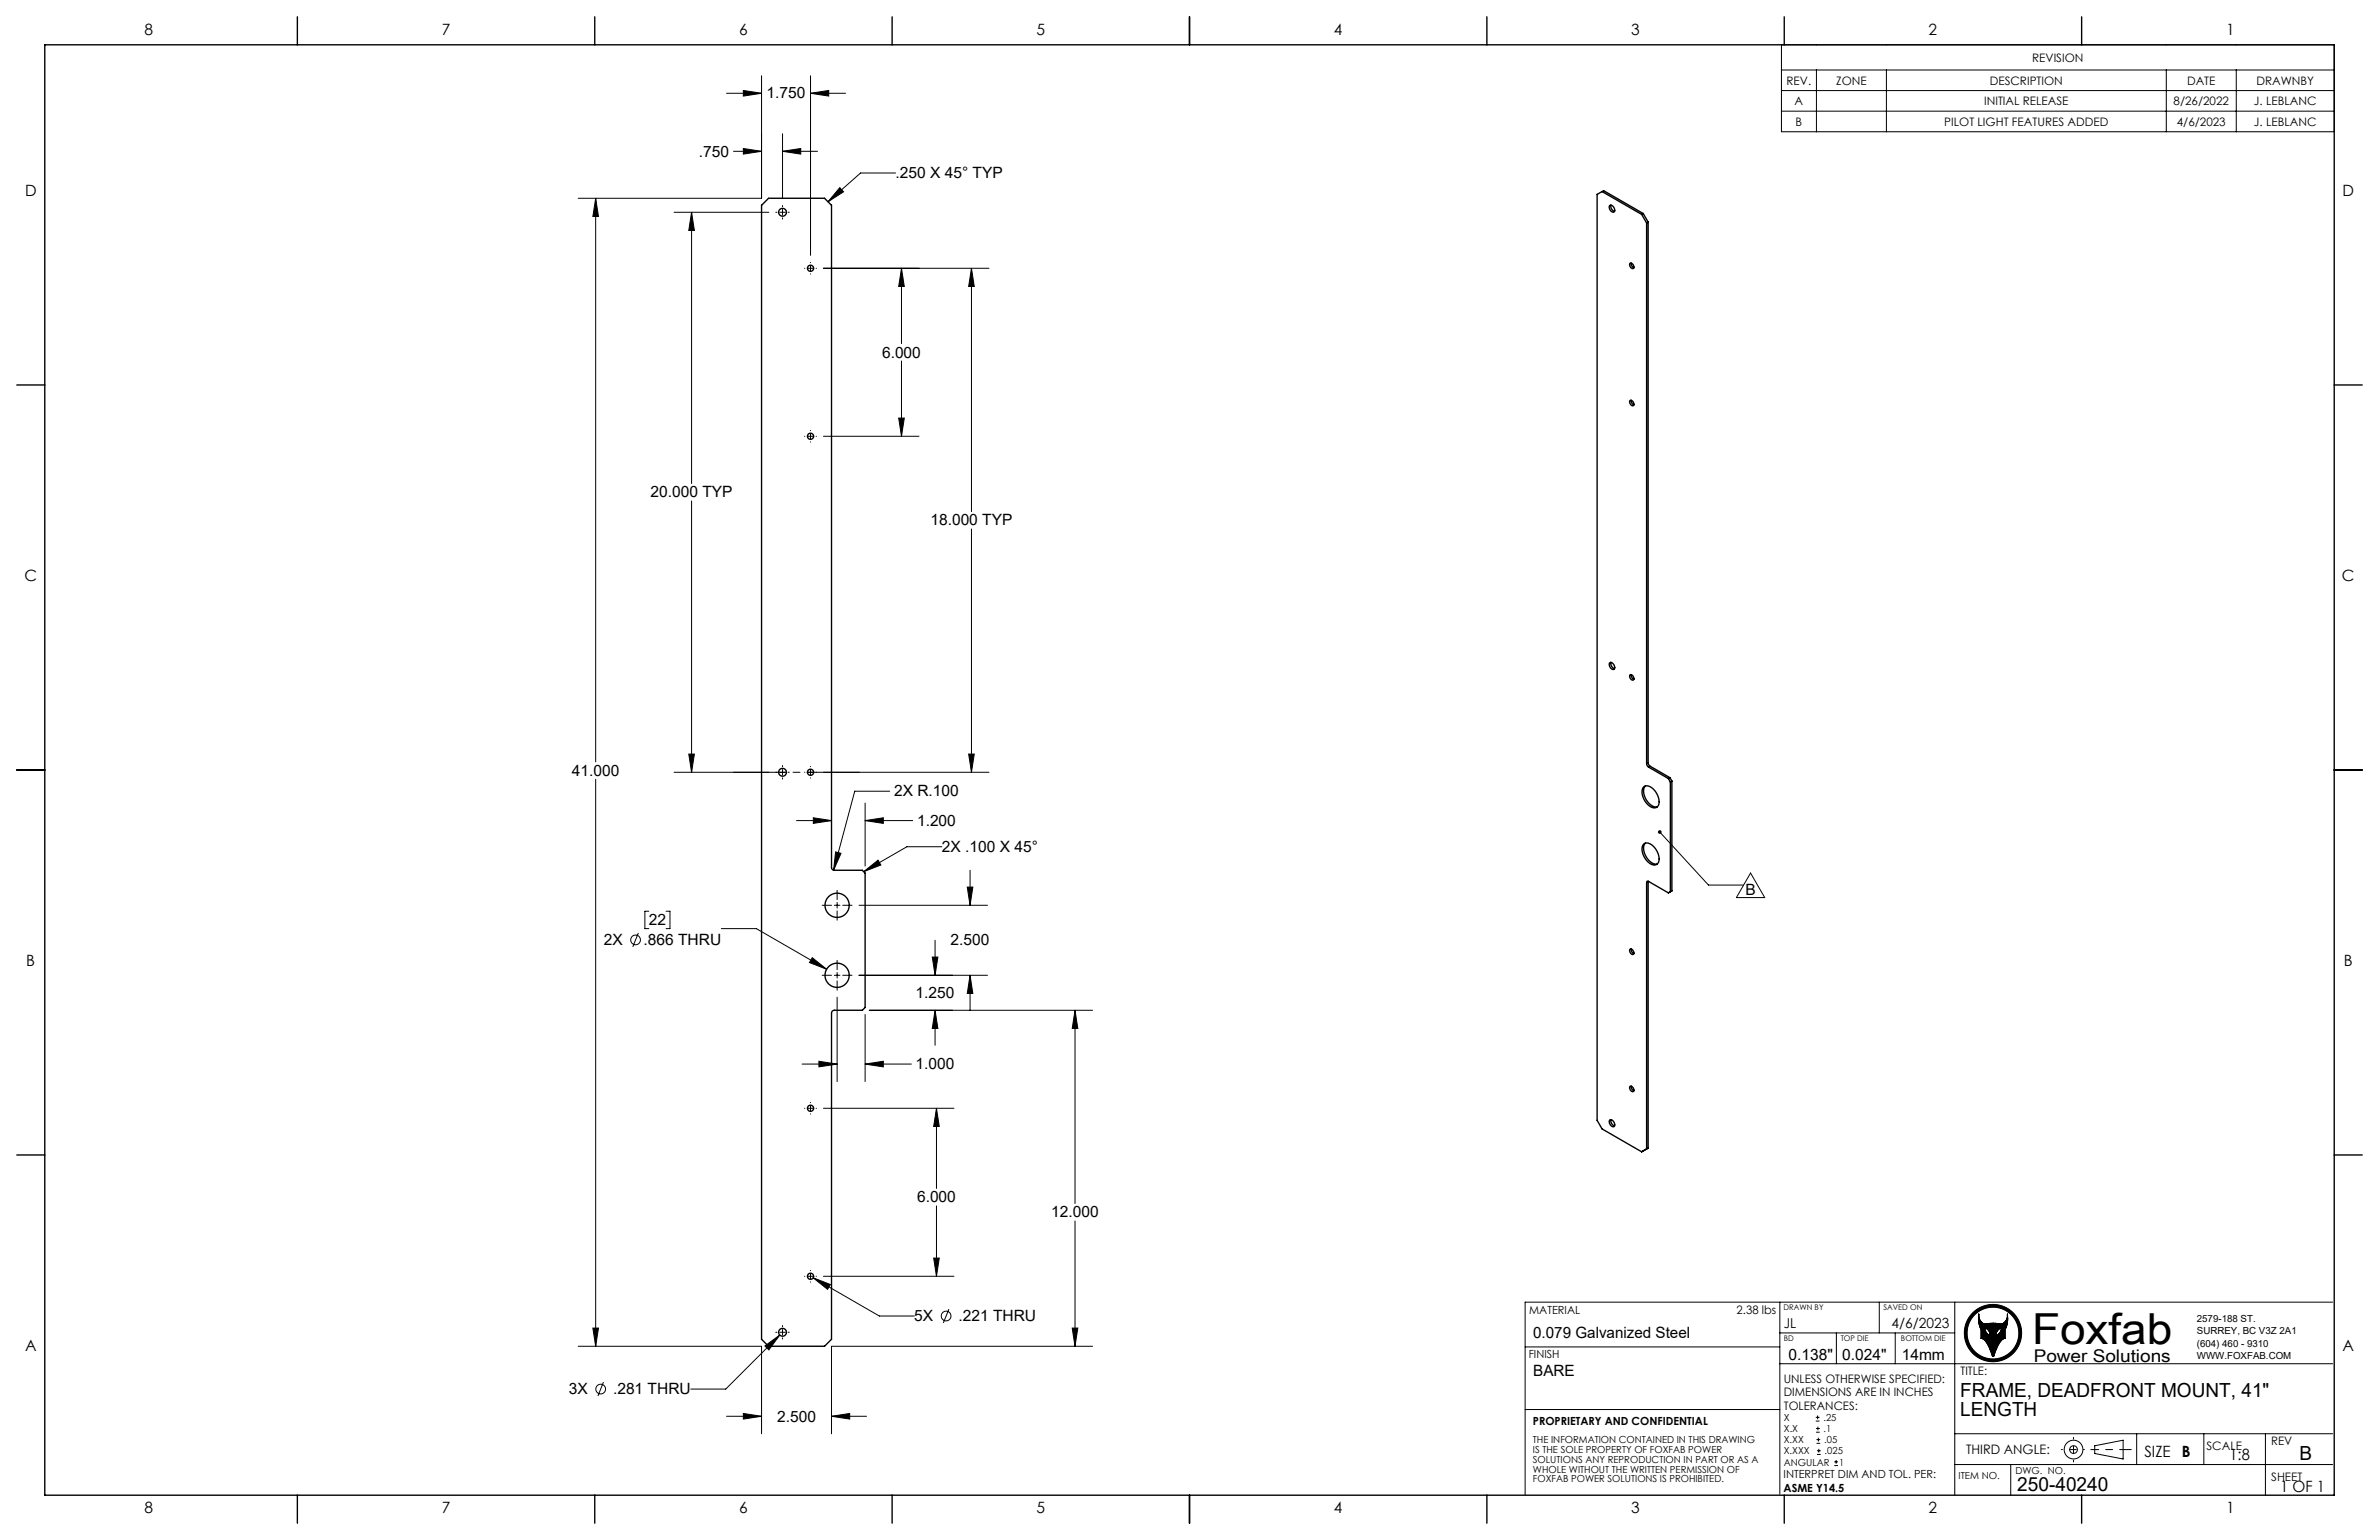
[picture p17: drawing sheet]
<svg xmlns="http://www.w3.org/2000/svg" width="432mm" height="279mm" viewBox="0 0 432 279" stroke-linecap="round" stroke-linejoin="round" font-family="sans-serif">
<defs><g id="words">
<text font-size="7.8" x="368.8" y="243.9">Foxfab</text>
<g font-size="3.5">
<text x="355.8" y="253.4">FRAME, DEADFRONT MOUNT, 41&quot;</text>
<text x="355.8" y="256.9">LENGTH</text>
<text x="417.3" y="264.9">B</text>
<text x="366.1" y="270.6">250-40240</text>
</g>
<text font-size="3.2" x="369.1" y="247.1">Power Solutions</text>
<g font-size="2.8">
<text x="26.2" y="6.3">8</text>
<text x="80.2" y="6.3">7</text>
<text x="134.2" y="6.3">6</text>
<text x="188.1" y="6.3">5</text>
<text x="242.1" y="6.3">4</text>
<text x="296.1" y="6.3">3</text>
<text x="350.1" y="6.3">2</text>
<text x="404" y="6.3">1</text>
<text x="139.1" y="17.9">1.750</text>
<text x="126.9" y="28.4">.750</text>
<text x="4.5" y="35.6">D</text>
<text x="162.5" y="32.3">.250 X 45° TYP</text>
<text x="425.2" y="35.6">D</text>
<text x="160.1" y="64.9">6.000</text>
<text x="118.1" y="90.3">20.000 TYP</text>
<text x="168.9" y="95.3">18.000 TYP</text>
<text x="4.4" y="105.5">C</text>
<text x="425.1" y="105.5">C</text>
<text x="103.8" y="140.8">41.000</text>
<text x="162.3" y="144.5">2X R.100</text>
<text x="166.4" y="149.8">1.200</text>
<text x="171" y="154.6">2X .100 X 45°</text>
<text x="117.8" y="167.8">22</text>
<text x="316.8" y="162.3">B</text>
<text x="109.6" y="171.5">2X</text>
<text x="116.8" y="171.5">.866 THRU</text>
<text x="172.5" y="171.5">2.500</text>
<text x="4.8" y="175.3">B</text>
<text x="425.4" y="175.3">B</text>
<text x="166.2" y="181.1">1.250</text>
<text x="166.2" y="194">1.000</text>
<text x="166.4" y="218.1">6.000</text>
<text x="190.8" y="220.9">12.000</text>
<text x="166" y="239.7">5X</text>
<text x="174" y="239.7">.221 THRU</text>
<text x="4.5" y="245.2">A</text>
<text x="278.3" y="242.8">0.079 Galvanized Steel</text>
<text x="425.2" y="245.2">A</text>
<text x="278.3" y="249.6">BARE</text>
<text x="324.6" y="246.7">0.138&quot;</text>
<text x="334.4" y="246.7">0.024&quot;</text>
<text x="345.2" y="246.7">14mm</text>
<text x="103.3" y="253">3X</text>
<text x="111.3" y="253">.281 THRU</text>
<text x="141" y="257.9">2.500</text>
<text x="389.2" y="264.3">SIZE</text>
<text x="396" y="264.3">B</text>
<text x="404.7" y="265">1:8</text>
<text x="26.2" y="274.5">8</text>
<text x="80.2" y="274.5">7</text>
<text x="134.2" y="274.5">6</text>
<text x="188.1" y="274.5">5</text>
<text x="242.1" y="274.5">4</text>
<text x="296.1" y="274.5">3</text>
<text x="350.1" y="274.5">2</text>
<text x="404" y="274.5">1</text>
<text x="413.8" y="270.6">1 OF 1</text>
</g>
<g font-size="2.5">
<text x="323.8" y="240.9">JL</text>
<text x="343.3" y="240.9">4/6/2023</text>
</g>
<text font-size="2.4" x="356.9" y="263.8">THIRD ANGLE:</text>
<g font-size="2.1">
<text x="368.8" y="11.2">REVISION</text>
<text x="324.3" y="15.4">REV.</text>
<text x="333.3" y="15.4">ZONE</text>
<text x="361.1" y="15.4">DESCRIPTION</text>
<text x="397" y="15.4">DATE</text>
<text x="409.5" y="15.4">DRAWNBY</text>
<text x="325.7" y="19.1">A</text>
<text x="325.9" y="22.8">B</text>
<text x="352.9" y="22.8">PILOT LIGHT FEATURES ADDED</text>
<text x="360.1" y="19.1">INITIAL RELEASE</text>
<text x="394.5" y="19.1">8/26/2022</text>
<text x="395.1" y="22.8">4/6/2023</text>
<text x="409.1" y="19.1">J. LEBLANC</text>
<text x="409.1" y="22.8">J. LEBLANC</text>
<text x="315.2" y="238.3">2.38 lbs</text>
<text x="323.8" y="251">UNLESS OTHERWISE SPECIFIED:</text>
<text x="355.9" y="249.5">TITLE:</text>
<text x="323.8" y="253.4">DIMENSIONS ARE IN INCHES</text>
<text x="323.8" y="255.7">TOLERANCES:</text>
<text x="400.5" y="263.1">SCALE</text>
<text x="412.2" y="262.1">REV</text>
<text x="412.2" y="268.7">SHEET</text>
</g>
<g font-size="2">
<text x="277.6" y="238.3">MATERIAL</text>
<text x="277.5" y="246.3">FINISH</text>
<text x="278.2" y="258.5">PROPRIETARY AND CONFIDENTIAL</text>
<text x="323.7" y="268.1">INTERPRET DIM AND TOL. PER:</text>
<text x="323.7" y="270.6">ASME Y14.5</text>
</g>
<g font-size="1.8">
<text x="398.7" y="239.8">2579-188 ST.</text>
<text x="398.7" y="242.1">SURREY, BC V3Z 2A1</text>
<text x="398.7" y="244.3">(604) 460 - 9310</text>
<text x="398.7" y="246.6">WWW.FOXFAB.COM</text>
<text x="323.8" y="257.8">X</text>
<text x="331" y="257.8">.25</text>
<text x="278.2" y="261.9">THE INFORMATION CONTAINED IN THIS DRAWING</text>
<text x="278.2" y="263.6">IS THE SOLE PROPERTY OF FOXFAB POWER</text>
<text x="323.8" y="259.8">X.X</text>
<text x="323.8" y="263.9">X.XXX</text>
<text x="323.8" y="261.9">X.XX</text>
<text x="331" y="259.8">.1</text>
<text x="331.1" y="261.9">.05</text>
<text x="331.2" y="263.9">.025</text>
<text x="278.2" y="265.4">SOLUTIONS ANY REPRODUCTION IN PART OR AS A</text>
<text x="278.2" y="267.2">WHOLE WITHOUT THE WRITTEN PERMISSION OF</text>
<text x="278.2" y="268.9">FOXFAB POWER SOLUTIONS IS PROHIBITED.</text>
<text x="323.8" y="265.9">ANGULAR</text>
<text x="333.8" y="265.9">1</text>
<text x="355.5" y="268.4">ITEM NO.</text>
<text x="365.8" y="267.4">DWG. NO.</text>
</g>
<g font-size="1.4">
<text x="323.7" y="237.6">DRAWN BY</text>
<text x="341.8" y="237.6">SAVED ON</text>
<text x="323.8" y="243.4">BD</text>
<text x="334.1" y="243.4">TOP DIE</text>
<text x="345" y="243.4">BOTTOM DIE</text>
</g>
</g></defs>
<g fill="none" stroke="#000" stroke-width=".18">
<path d="M131.9 16.9h6.3M134.9 16.4l3.3 .5-3.3 .5zM138.2 13.7v22.3h-33.3M147.1 16.9l3.3-.5v1zM147.1 13.7v32.6M147.1 16.9h6.4M323.3 8.1h100.4v15.8h-100.4zM323.3 12.7h100.4M323.3 16.4h100.4M329.7 12.7v11.2M342.4 12.7v11.2M393.2 12.7v11.2"/>
<path d="M405.9 12.7v11.2M108.1 36l.5 3.3h-1zM108.1 36v102.2M122.3 38.5h17.2M125.5 38.5l.5 3.3h-1zM125.5 38.5v49.2M133.1 27.5h5.1M134.9 26.9l3.3 .6-3.3 .5zM140.8 38.5h.2M141.5 38.5h1M142 37.3v.2M142 38v1"/>
<path d="M142 39.5v.2M142 27.5l3.3-.6v1.1zM142 24.3v11.7M142 27.5h6.4M143.1 38.5h.2M152.4 34l.7 .8-2.8 1.8zM162.5 31.4h-6.3l-5.9 5.2M323.3 20.2h100.4M146 48.7h.1M146.6 48.7h1M147.1 47.6v.1M147.1 48.2v1"/>
<path d="M147.1 49.7h.1M148.1 48.7h.1M149.5 48.7h30M163.6 48.7l.5 3.3h-1zM163.6 48.7v13.6M176.3 48.7l.5 3.3h-1zM176.3 48.7v44.1M146 79.2h.1M146.6 79.2h1M147.1 78.1h.1M147.1 78.6v1.1M148.1 79.2h.1"/>
<path d="M149.5 79.2h17.3M163.1 75.9h1l-.5 3.3zM163.6 65.5v13.7M125.5 90.9v49.2M147.1 80.2h.1M176.3 96v44.1M125 136.8h1l-.5 3.3zM142 138.9v.2M142 139.6v1M147.1 139v.1M147.1 139.6v1M175.8 136.8h1l-.5 3.3z"/>
<path d="M108.1 141.4v102.9M122.3 140.1h17.2M140.8 140.1h.2M141.5 140.1h1M142 141.1v.2M143.1 140.1h.2M144.6 148.9h6.3M146 140.1h.1M146.6 140.1h1M147.1 141.1v.1M147.6 148.4l3.3 .5-3.3 .5zM148.1 140.1h.1"/>
<path d="M149.5 140.1h30M151.7 154.6l.9 .2-1.3 3.1zM156.8 158.1l2.6-2 .5 .8zM157 148.9l3.3-.5v1zM157 145.7v11.4M157 148.9h8.7M161.5 143.5h-6.4l-3.8 14.4M171 153.6h-6.4l-7.8 4.5M176.1 157.9v6.3M301.3 151l8.8 9.6h6.3M317.7 158.4l2.6 4.4h-5.1zM115.9 169.3l-1 2.5"/>
<path d="M117.8 165.3h-.7v3.2h.7M120.9 165.3h.7v3.2h-.7M130.9 168.5h6.4l12.7 7.3M147.4 173.8l2.6 2-3.1-1.2zM149.2 164.2h1.7M149.2 176.9h1.7M151.4 164.2h1M151.4 176.9h1M151.9 161.5v1.7M151.9 163.7v1.1M151.9 165.3v1.7M151.9 174.2v1.7"/>
<path d="M151.9 176.4v1.1M151.9 178v1.7M153 164.2h1.6M153 176.9h1.6M155.9 164.2h23.3M155.9 176.9h23.3M169.2 173.6h1l-.5 3.3zM169.7 170.6v6.3M175.6 160.9h1l-.5 3.3zM176.1 176.9l.5 3.3h-1zM176.1 176.9v6.4M145.6 193.1h6.3"/>
<path d="M148.6 192.5l3.3 .6-3.3 .5zM151.9 180.9v15.3M157 193.1l3.3-.6v1.1zM157 184.1v12.1M157 193.1h8.4M157.8 183.3h40.5M169.7 183.3l.5 3.3h-1zM169.7 183.3v6.3M195.1 183.3l.5 3.3h-1zM195.1 183.3v35.1M146 201.1h.1M146.6 201.1h1"/>
<path d="M147.1 200v.1M147.1 200.6v1M147.1 202.1h.1M148.1 201.1h.1M149.5 201.1h23.6M170 201.1l.5 3.3h-1zM170 201.1v14.5M170 218.8v12.8M146 231.6h.1M146.6 231.6h1M147.1 230.5h.1M147.1 231v1.1"/>
<path d="M147.1 232.6h.1M147.6 231.8l3.1 1.2-.5 .9zM147.6 231.8l12 7h6.4M148.1 231.6h.1M149.5 231.6h23.6M169.5 228.3h1l-.5 3.3zM172.2 237.5l-1 2.5M195.1 221.5v22.8M323 236.2v34.9M341.1 236.2v5.6M354.8 236.2v35.1M423.4 236.2h-146.6v35.1"/>
<path d="M104.9 244.3h33.3v15.8M107.6 241h1l-.5 3.3zM109.5 250.8l-1 2.5M131.9 257h6.3M134.9 256.4l3.3 .6-3.3 .5zM138.8 244.2l2.7-2-1.9 2.7zM140.8 241.7h.2M141.5 241.7h1M141.5 242.2l-9.8 9.8h-6.3M142 240.5v.2M142 241.2v1M142 242.7v.2"/>
<path d="M143.1 241.7h.2M150.9 257l3.3-.6v1.1zM150.9 257h6.4M194.6 241h1l-.5 3.3zM198.3 244.3h-47.4v15.8M276.8 244.4h46.2M276.8 255.7h46.2M323 247.4h100.4M323 241.8h31.8M329.6 257.8h.6M329.6 257.2h.6M329.6 259.8h.7"/>
<path d="M329.6 259.2h.7M329.9 256.8v.7M330 258.8v.7M333.3 241.8v5.6M344 241.8v5.6M360.3 240.9a1.44 1.44 0 0 1 .9 1.4 1.44 1.44 0 0 1-.9-1.4zM361.7 246.1h.1M361.7 240.1h.5a1.5 1.5 0 0 0 1.8-.4l.3-.5 .1-.8v1.1l-.2 1-.3 .7v1.6a1.25 1.25 0 0 0-.9 .7l-1.1 2.5-.2 .1M361.7 240.1h-.4a1.5 1.5 0 0 1-1.8-.4l-.3-.5v-.8l-.1 1.1 .2 1 .3 .7v1.6a1.25 1.25 0 0 1 .9 .7l1.2 2.6M361.8 240.1v6M362.7 241.3l.6-.4a1.44 1.44 0 0 1-1 1.4l.1-.6zM329.7 261.9h.7"/>
<path d="M329.7 261.2h.7M329.8 263.9h.7M329.8 263.2h.7M330 260.9v.6M330.1 262.9v.6M332.9 265.9h.7M332.9 265.2h.7M333.3 264.9v.7M354.8 265.7h68.6M354.8 260.1h68.6M365 265.7v5.6M380.2 262.3l5.2-1v3.4l-5.2-1z"/>
<path d="M387.8 260.1v5.6M400 260.1v5.6M411.2 260.1v11.2"/>
<circle cx="115.4" cy="170.5" r=".88"/>
<circle cx="171.7" cy="238.8" r=".88"/>
<circle cx="109" cy="252" r=".88"/>
<circle cx="361.7" cy="241.9" r="5.2"/>
<circle cx="361.7" cy="241.9" r="4.7"/>
<circle cx="376.4" cy="263" r=".7"/>
<circle cx="376.4" cy="263" r="1.7"/>
</g>
<circle cx="361.7" cy="241.9" r="4.9" fill="none" stroke="#000" stroke-width=".5"/>
<path d="M386.2 263h-6.7" fill="none" stroke="#000" stroke-width=".18" stroke-dasharray="15.2 1.3 1.3 1.3" stroke-dashoffset="13.8"/>
<path d="M376.4 260.8v4.4" fill="none" stroke="#000" stroke-width=".18" stroke-dasharray="15.2 1.3 1.3 1.3" stroke-dashoffset="14.9"/>
<path d="M386.2 263h.6" fill="none" stroke="#000" stroke-width=".18" stroke-dasharray="15.2 1.3 1.3 1.3"/>
<path d="M378.3 263h-4.2" fill="none" stroke="#000" stroke-width=".18" stroke-dasharray="15.2 1.3 1.3 1.3" stroke-dashoffset="15"/>
<g fill="none" stroke="#000" stroke-width=".25">
<path d="M8.1 8.1h415.6v263.2h-415.6zM54 3v5.1M107.9 3v5.1M161.9 3v5.1M215.9 3v5.1M269.9 3v5.1M323.9 3v5.1M377.8 3v5.1M139.5 36h10.2l1.2 1.2v120.2a.51 .51 0 0 0 .5 .5h5.1l.5 .5v24.4l-.5 .5h-5.1a.51 .51 0 0 0-.5 .5v59.2l-1.2 1.3h-10.2l-1.3-1.3v-205.8zM290.8 34.8l-.9 .5v168l.9 1.5 7.2 4.2M290.8 34.8l7.2 4.1M290.8 34.8l.3-.2 7.2 4.1"/>
<path d="M292.1 37.3a.75 .75 0 0 1 .8 .2 .75 .75 0 0 1 .2 .8 .63 .63 0 0 1-.8 0 .63 .63 0 0 1-.2-.6zM292.4 37.2a.99 .99 0 0 0 .6 1.2M298 38.9l.9 1.6M298.3 38.7l-.3 .2M298.3 38.7l.8 1.6M295.8 47.8a.56 .56 0 0 1 .7 .3 .56 .56 0 0 1-.2 .6l-.2-.1-.3-.3zM296.1 47.7l.1 .6 .4 .3M298.9 40.5v98.1l.3 .6 3.6 2.1M299.1 40.3v98.1l.4 .6 3.6 2.1M299.1 40.3l-.2 .2M3 69.8h5.1M295.8 72.7a.56 .56 0 0 1 .7 .3 .56 .56 0 0 1-.2 .6l-.2-.1-.3-.3z"/>
<path d="M296.1 72.6l.1 .6 .4 .3M423.7 69.8h5.1M3 139.7h5.1M292.1 120.3a.75 .75 0 0 1 .8 .2 .75 .75 0 0 1 .2 .8 .63 .63 0 0 1-.8 0 .63 .63 0 0 1-.2-.7zM292.4 120.2a.99 .99 0 0 0 .6 1.1M295.8 122.5a.56 .56 0 0 1 .7 .2 .56 .56 0 0 1-.2 .7l-.2-.1-.3-.4zM296.1 122.4l.1 .6 .4 .2M423.7 139.7h5.1M298.3 153.2a1.44 1.44 0 0 1 2 .6 2.36 2.36 0 0 1 .5 3 1.63 1.63 0 0 1-2.1-.9 2.48 2.48 0 0 1-.4-2.7zM298.3 142.8a1.44 1.44 0 0 1 2 .6 2.36 2.36 0 0 1 .5 3 1.63 1.63 0 0 1-2.1-.8 2.48 2.48 0 0 1-.4-2.8zM298.6 142.6a2.68 2.68 0 0 0 1.2 3.6l.5 .2h.5M298.6 153a2.68 2.68 0 0 0 1.2 3.5l.5 .3 .5-.1"/>
<path d="M299.2 159.9l-.1 48.4M302.8 141.3l.4 .6M303.1 141.1l-.3 .2M303.1 141.1l.4 .6M303.2 141.9v19.9l-.4 .2M303.5 141.7l-.3 .2M303.5 141.7v19.9l-.7 .4M295.8 172.2a.56 .56 0 0 1 .7 .3 .56 .56 0 0 1-.2 .7l-.2-.1-.3-.4zM296.1 172.2l.1 .5 .4 .3M302.8 162l-3.6-2.1a.22 .22 0 0 0-.2 0 .22 .22 0 0 0-.1 .2v48.4l.2-.2M295.8 197.1a.56 .56 0 0 1 .7 .3 .56 .56 0 0 1-.2 .7l-.2-.2-.3-.3zM296.1 197.1l.1 .5 .4 .3"/>
<path d="M3 209.5h5.1M292.1 203.3a.75 .75 0 0 1 .8 .2 .75 .75 0 0 1 .2 .8 .63 .63 0 0 1-.8 0 .63 .63 0 0 1-.2-.7zM292.4 203.1a.99 .99 0 0 0 .6 1.2M298.3 208.8l-.3 .2M299.1 208.3l-1.1 .7M423.7 209.5h5.1M54 271.3v5.1M107.9 271.3v5.1M161.9 271.3v5.1M215.9 271.3v5.1M269.9 271.3v5.1M323.9 271.3v5.1"/>
<path d="M377.8 271.3v5.1"/>
<circle cx="142" cy="38.5" r=".71"/>
<circle cx="147.1" cy="48.7" r=".56"/>
<circle cx="147.1" cy="79.2" r=".56"/>
<circle cx="142" cy="140.1" r=".71"/>
<circle cx="147.1" cy="140.1" r=".56"/>
<circle cx="151.9" cy="176.9" r="2.2"/>
<circle cx="151.9" cy="164.2" r="2.2"/>
<circle cx="147.1" cy="201.1" r=".56"/>
<circle cx="147.1" cy="231.6" r=".56"/>
<circle cx="142" cy="241.7" r=".71"/>
</g>
<path d="M362.7 241.3l.6-.4a1.44 1.44 0 0 1-1 1.4l.1-.6zM359.2 238.4l-.1 1.1 .2 1 .3 .7v1.6a1.25 1.25 0 0 1 .9 .7l1.1 2.5h.3a6.5 6.5 0 0 1 1.6-3.1l.4-.1v-1.6l.4-1.1 .1-1.7a1.52 1.52 0 0 1-.6 1.5 1.52 1.52 0 0 1-1.6 .2h-.9a1.5 1.5 0 0 1-1.8-.4l-.3-.5zM360.3 240.9a1.44 1.44 0 0 1 .9 1.4 1.44 1.44 0 0 1-.9-1.4zM357 241.9a4.7 4.7 0 0 0 9.4 0 4.7 4.7 0 0 0-9.4 0zM356.5 241.9a5.2 5.2 0 0 1 10.4 0 5.2 5.2 0 0 1-10.4 0z" fill-rule="evenodd" fill="#000"/>
<path d="M133.1 140.1h22.9" fill="none" stroke="#000" stroke-width=".18" stroke-dasharray="15.2 1.3 1.3 1.3" stroke-dashoffset="5.7"/>
<g fill="#000">
<path d="M301 150.7a.34 .34 0 0 1 .6 .2 .34 .34 0 0 1-.4 .4 .34 .34 0 0 1-.2-.5l.3 .2z"/>
<path d="M142 27.5l3.3-.6v1.1zM134.9 26.9l3.3 .6-3.3 .5zM147.1 16.9l3.3-.5v1zM134.9 16.4l3.3 .5-3.3 .5zM152.4 34l.7 .8-2.8 1.8zM125.5 38.5l.5 3.3h-1zM125 136.8h1l-.5 3.3zM176.3 48.7l.5 3.3h-1zM175.8 136.8h1l-.5 3.3zM138.8 244.2l.8 .7 1.9-2.7zM147.6 231.8l2.6 2.1 .5-.9zM108.1 36l.5 3.3h-1zM107.6 241h1l-.5 3.3zM134.9 256.4l3.3 .6-3.3 .5zM150.9 257l3.3-.6v1.1zM170 201.1l.5 3.3h-1zM169.5 228.3h1l-.5 3.3zM163.6 48.7l.5 3.3h-1zM163.1 75.9h1l-.5 3.3zM157 148.9l3.3-.5v1zM147.6 148.4l3.3 .5-3.3 .5zM195.1 183.3l.5 3.3h-1zM194.6 241h1l-.5 3.3zM147.4 173.8l-.5 .8 3.1 1.2zM176.1 176.9l.5 3.3h-1zM175.6 160.9h1l-.5 3.3zM169.2 173.6h1l-.5 3.3zM169.7 183.3l.5 3.3h-1zM148.6 192.5l3.3 .6-3.3 .5zM157 193.1l3.3-.6v1.1zM156.8 158.1l2.6-2 .5 .8zM151.7 154.6l-.4 3.3 1.3-3.1z"/>
</g>
<path d="M298.9 138.6l.2-.2M299.5 139l-.3 .2M299.1 160l-.2 .1" fill="none" stroke="#000" stroke-width=".18" stroke-dasharray="6.3 1.3 1.3 1.3 1.3 1.3"/>
<use href="#words"/>
</svg>
